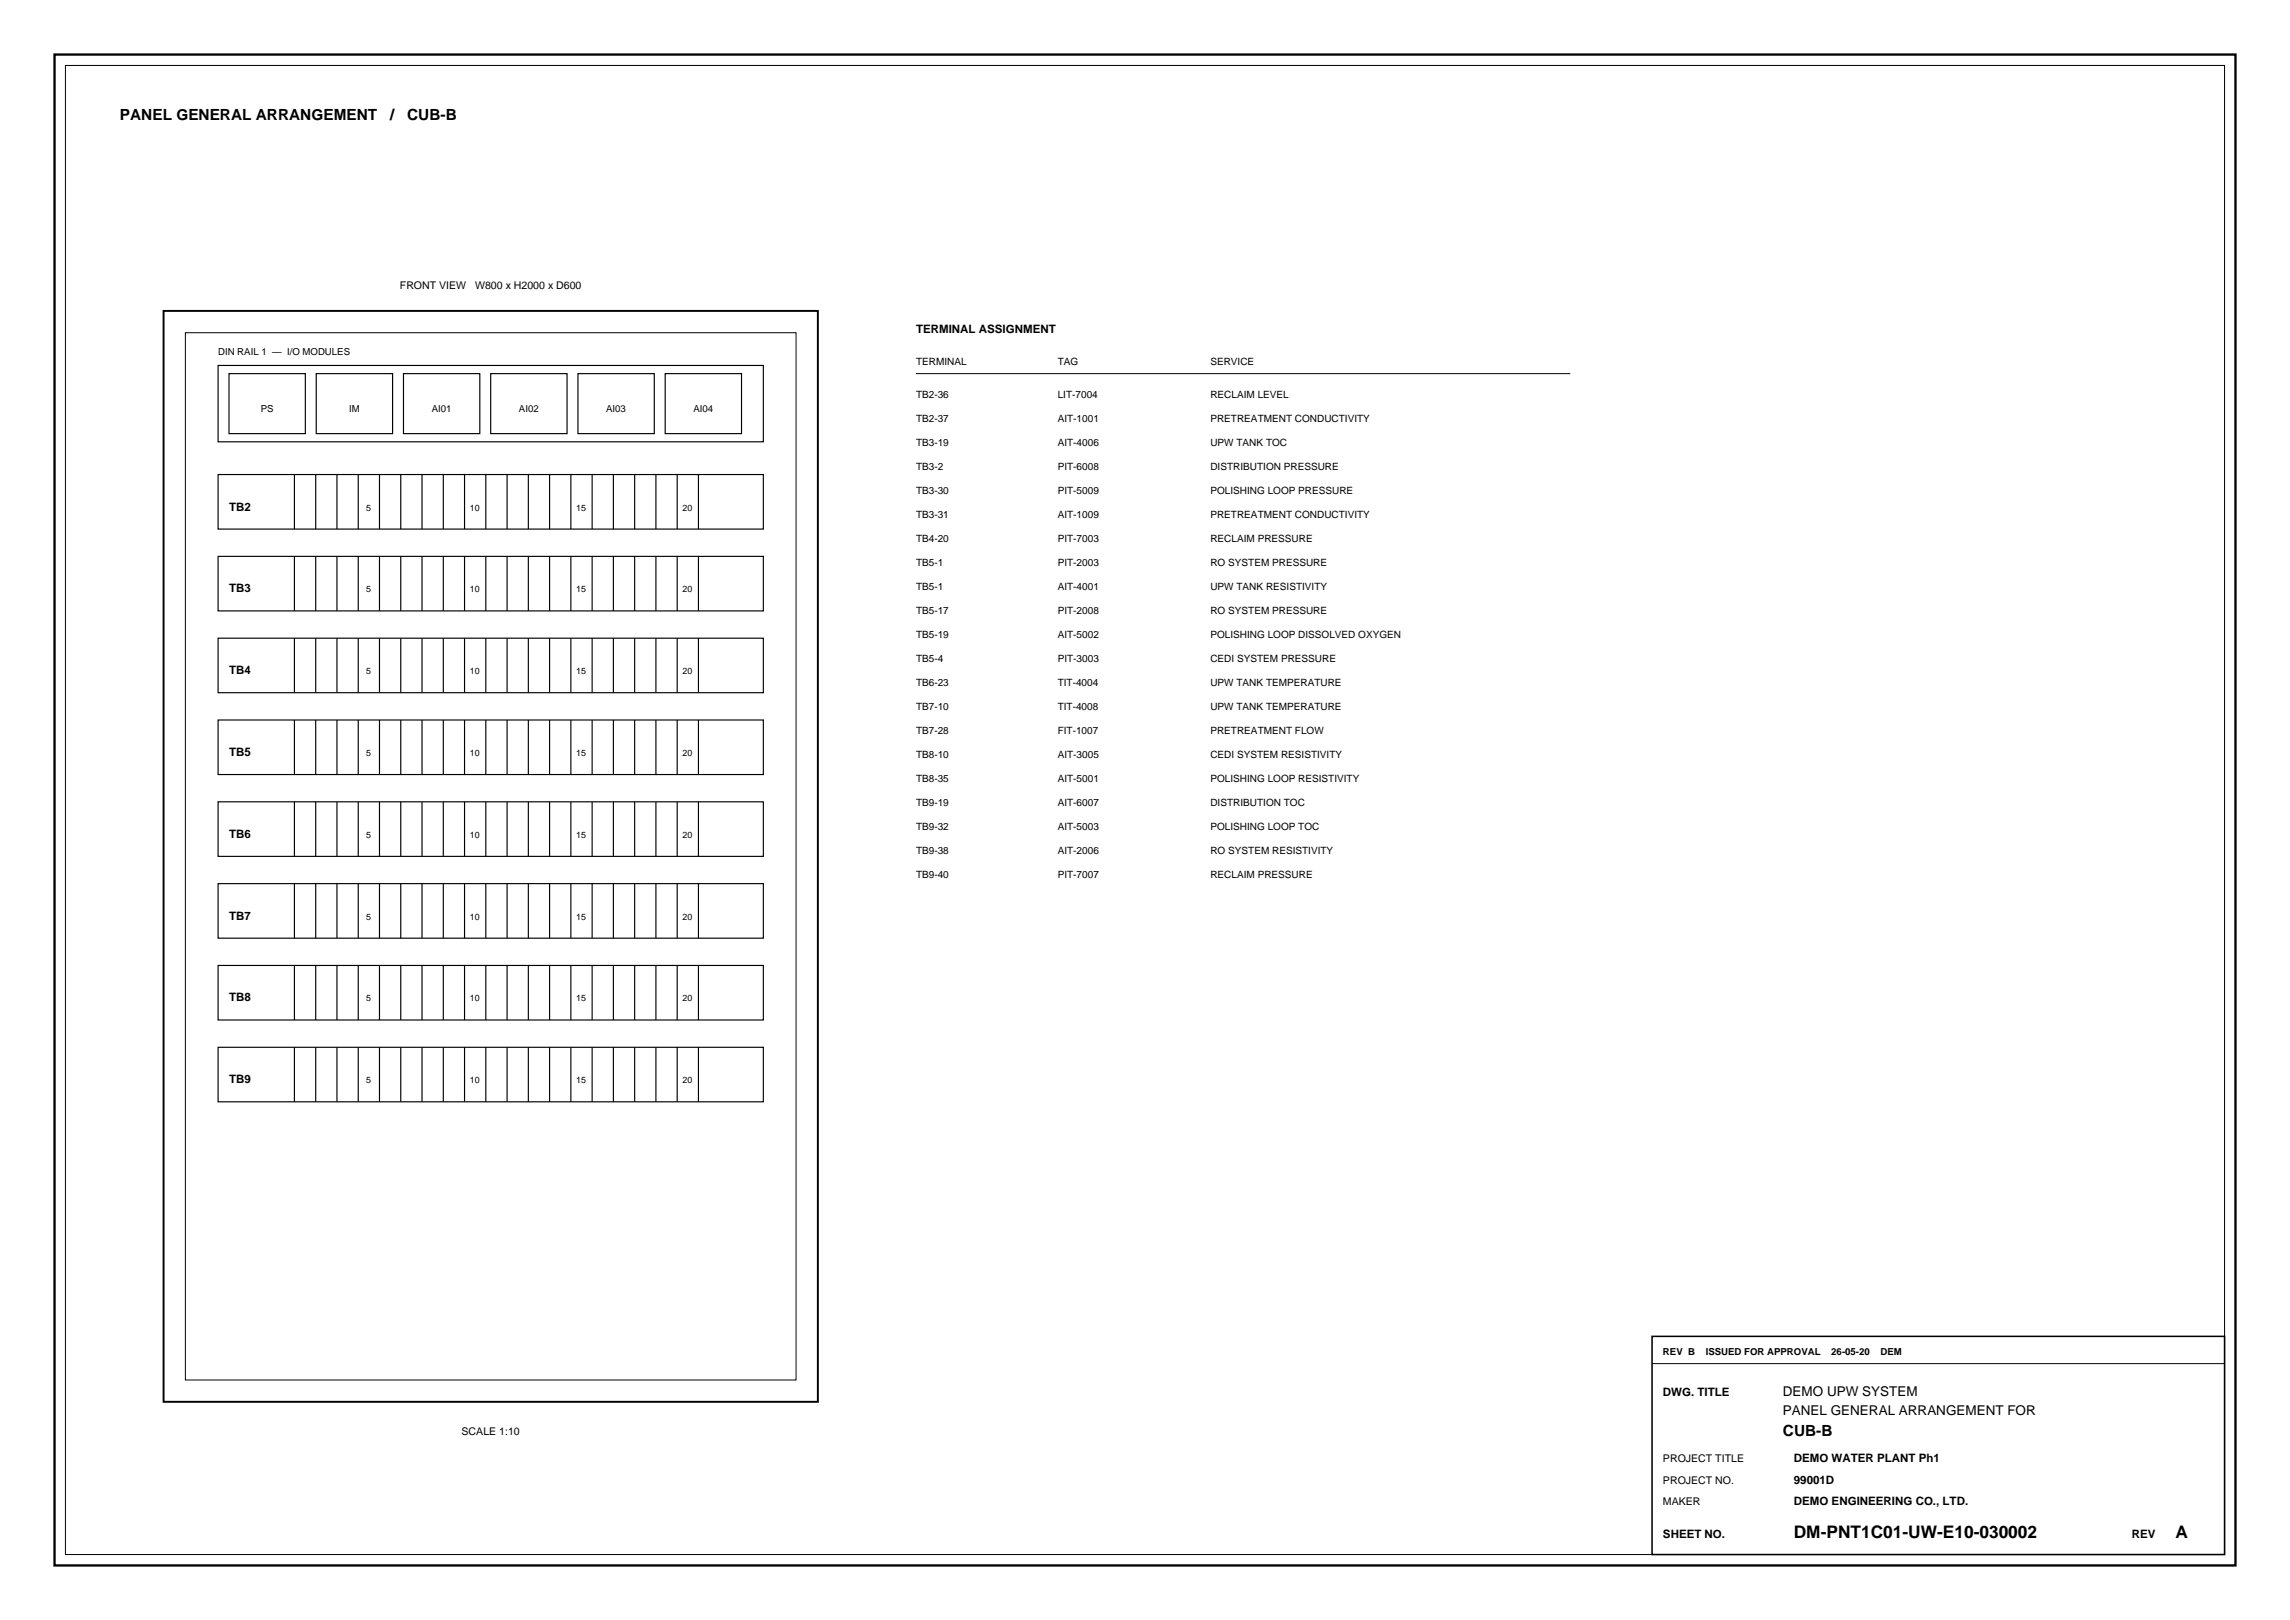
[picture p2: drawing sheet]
<svg xmlns="http://www.w3.org/2000/svg" width="420mm" height="297mm" viewBox="0 0 420 297" stroke-linecap="round" stroke-linejoin="round" font-family="sans-serif">
<defs><g id="words">
<g font-size="3.2">
<text x="329" y="282">DM-PNT1C01-UW-E10-030002</text>
<text x="399" y="282">A</text>
</g>
<g font-size="2.8">
<text x="22" y="22">PANEL GENERAL ARRANGEMENT</text>
<text x="71.5" y="22">/</text>
<text x="74.7" y="22">CUB-B</text>
<text x="327" y="263.2">CUB-B</text>
</g>
<g font-size="2.5">
<text x="327" y="256">DEMO UPW SYSTEM</text>
<text x="327" y="259.4">PANEL GENERAL ARRANGEMENT FOR</text>
</g>
<g font-size="2.1">
<text x="168" y="61">TERMINAL ASSIGNMENT</text>
<text x="42" y="93.6">TB2</text>
<text x="42" y="108.6">TB3</text>
<text x="42" y="123.6">TB4</text>
<text x="42" y="138.6">TB5</text>
<text x="42" y="153.6">TB6</text>
<text x="42" y="168.6">TB7</text>
<text x="42" y="183.6">TB8</text>
<text x="42" y="198.6">TB9</text>
<text x="305" y="256">DWG. TITLE</text>
<text x="329" y="268">DEMO WATER PLANT Ph1</text>
<text x="329" y="272">99001D</text>
<text x="329" y="276">DEMO ENGINEERING CO., LTD.</text>
<text x="305" y="282">SHEET NO.</text>
<text x="391" y="282">REV</text>
</g>
<g font-size="1.9">
<text x="73.3" y="53">FRONT VIEW</text>
<text x="87.1" y="53">W800 x H2000 x D600</text>
<text x="84.7" y="263">SCALE 1:10</text>
<text x="305" y="268">PROJECT TITLE</text>
<text x="305" y="272">PROJECT NO.</text>
<text x="305" y="276">MAKER</text>
</g>
<g font-size="1.8">
<text x="40" y="65">DIN RAIL 1 — I/O MODULES</text>
<text x="168" y="67">TERMINAL</text>
<text x="194" y="67">TAG</text>
<text x="222" y="67">SERVICE</text>
<text x="47.8" y="75.5">PS</text>
<text x="64" y="75.5">IM</text>
<text x="79.2" y="75.5">AI01</text>
<text x="95.2" y="75.5">AI02</text>
<text x="111.2" y="75.5">AI03</text>
<text x="127.2" y="75.5">AI04</text>
<text x="168" y="73">TB2-36</text>
<text x="168" y="77.4">TB2-37</text>
<text x="194" y="73">LIT-7004</text>
<text x="194" y="77.4">AIT-1001</text>
<text x="222" y="73">RECLAIM LEVEL</text>
<text x="222" y="77.4">PRETREATMENT CONDUCTIVITY</text>
<text x="168" y="81.8">TB3-19</text>
<text x="194" y="81.8">AIT-4006</text>
<text x="222" y="81.8">UPW TANK TOC</text>
<text x="168" y="86.2">TB3-2</text>
<text x="194" y="86.2">PIT-6008</text>
<text x="222" y="86.2">DISTRIBUTION PRESSURE</text>
<text x="168" y="90.6">TB3-30</text>
<text x="168" y="95">TB3-31</text>
<text x="194" y="90.6">PIT-5009</text>
<text x="194" y="95">AIT-1009</text>
<text x="222" y="90.6">POLISHING LOOP PRESSURE</text>
<text x="222" y="95">PRETREATMENT CONDUCTIVITY</text>
<text x="168" y="99.4">TB4-20</text>
<text x="194" y="99.4">PIT-7003</text>
<text x="222" y="99.4">RECLAIM PRESSURE</text>
<text x="168" y="103.8">TB5-1</text>
<text x="194" y="103.8">PIT-2003</text>
<text x="222" y="103.8">RO SYSTEM PRESSURE</text>
<text x="168" y="108.2">TB5-1</text>
<text x="168" y="112.6">TB5-17</text>
<text x="194" y="108.2">AIT-4001</text>
<text x="194" y="112.6">PIT-2008</text>
<text x="222" y="108.2">UPW TANK RESISTIVITY</text>
<text x="222" y="112.6">RO SYSTEM PRESSURE</text>
<text x="168" y="117">TB5-19</text>
<text x="194" y="117">AIT-5002</text>
<text x="222" y="117">POLISHING LOOP DISSOLVED OXYGEN</text>
<text x="168" y="121.4">TB5-4</text>
<text x="168" y="125.8">TB6-23</text>
<text x="194" y="121.4">PIT-3003</text>
<text x="194" y="125.8">TIT-4004</text>
<text x="222" y="121.4">CEDI SYSTEM PRESSURE</text>
<text x="222" y="125.8">UPW TANK TEMPERATURE</text>
<text x="168" y="130.2">TB7-10</text>
<text x="194" y="130.2">TIT-4008</text>
<text x="222" y="130.2">UPW TANK TEMPERATURE</text>
<text x="168" y="134.6">TB7-28</text>
<text x="194" y="134.6">FIT-1007</text>
<text x="222" y="134.6">PRETREATMENT FLOW</text>
<text x="168" y="139">TB8-10</text>
<text x="168" y="143.4">TB8-35</text>
<text x="194" y="139">AIT-3005</text>
<text x="194" y="143.4">AIT-5001</text>
<text x="222" y="139">CEDI SYSTEM RESISTIVITY</text>
<text x="222" y="143.4">POLISHING LOOP RESISTIVITY</text>
<text x="168" y="147.8">TB9-19</text>
<text x="194" y="147.8">AIT-6007</text>
<text x="222" y="147.8">DISTRIBUTION TOC</text>
<text x="168" y="152.2">TB9-32</text>
<text x="194" y="152.2">AIT-5003</text>
<text x="222" y="152.2">POLISHING LOOP TOC</text>
<text x="168" y="156.6">TB9-38</text>
<text x="168" y="161">TB9-40</text>
<text x="194" y="156.6">AIT-2006</text>
<text x="194" y="161">PIT-7007</text>
<text x="222" y="156.6">RO SYSTEM RESISTIVITY</text>
<text x="222" y="161">RECLAIM PRESSURE</text>
<text x="305" y="248.5">REV B</text>
<text x="312.8" y="248.5">ISSUED FOR APPROVAL</text>
<text x="335.9" y="248.5">26-05-20</text>
<text x="344.9" y="248.5">DEM</text>
</g>
<g font-size="1.6">
<text x="67.1" y="93.6">5</text>
<text x="86.2" y="93.6">10</text>
<text x="105.7" y="93.6">15</text>
<text x="125.2" y="93.6">20</text>
<text x="67.1" y="108.6">5</text>
<text x="86.2" y="108.6">10</text>
<text x="105.7" y="108.6">15</text>
<text x="125.2" y="108.6">20</text>
<text x="67.1" y="123.6">5</text>
<text x="86.2" y="123.6">10</text>
<text x="105.7" y="123.6">15</text>
<text x="125.2" y="123.6">20</text>
<text x="67.1" y="138.6">5</text>
<text x="86.2" y="138.6">10</text>
<text x="105.7" y="138.6">15</text>
<text x="125.2" y="138.6">20</text>
<text x="67.1" y="153.6">5</text>
<text x="86.2" y="153.6">10</text>
<text x="105.7" y="153.6">15</text>
<text x="125.2" y="153.6">20</text>
<text x="67.1" y="168.6">5</text>
<text x="86.2" y="168.6">10</text>
<text x="105.7" y="168.6">15</text>
<text x="125.2" y="168.6">20</text>
<text x="67.1" y="183.6">5</text>
<text x="86.2" y="183.6">10</text>
<text x="105.7" y="183.6">15</text>
<text x="125.2" y="183.6">20</text>
<text x="67.1" y="198.6">5</text>
<text x="86.2" y="198.6">10</text>
<text x="105.7" y="198.6">15</text>
<text x="125.2" y="198.6">20</text>
</g>
</g></defs>
<path d="M10 10h400v277h-400z" fill="none" stroke="#000" stroke-width=".42"/>
<path d="M12 12h396v273h-396zM34 61h112v192h-112zM168 68.5h120M303 250h105" fill="none" stroke="#000" stroke-width=".18"/>
<path d="M30 57h120v200h-120z" fill="none" stroke="#000" stroke-width=".35"/>
<g fill="none" stroke="#000" stroke-width=".21">
<path d="M40 67h100v14h-100zM42 68.5h14v11h-14zM58 68.5h14v11h-14zM74 68.5h14v11h-14zM90 68.5h14v11h-14zM106 68.5h14v11h-14zM122 68.5h14v11h-14zM40 87h100v10h-100zM54 87v10M57.9 87v10M61.8 87v10M65.7 87v10"/>
<path d="M69.6 87v10M73.5 87v10M77.4 87v10M81.3 87v10M85.2 87v10M89.1 87v10M93 87v10M96.9 87v10M100.8 87v10M104.7 87v10M108.6 87v10M112.5 87v10"/>
<path d="M116.4 87v10M120.3 87v10M124.2 87v10M128.1 87v10M40 102h100v10h-100zM40 117h100v10h-100zM54 102v10M54 117v10M57.9 102v10M57.9 117v10M61.8 102v10M61.8 117v10"/>
<path d="M65.7 102v10M65.7 117v10M69.6 102v10M69.6 117v10M73.5 102v10M73.5 117v10M77.4 102v10M77.4 117v10M81.3 102v10M81.3 117v10M85.2 102v10M85.2 117v10"/>
<path d="M89.1 102v10M89.1 117v10M93 102v10M93 117v10M96.9 102v10M96.9 117v10M100.8 102v10M100.8 117v10M104.7 102v10M104.7 117v10M108.6 102v10M108.6 117v10"/>
<path d="M112.5 102v10M112.5 117v10M116.4 102v10M116.4 117v10M120.3 102v10M120.3 117v10M124.2 102v10M124.2 117v10M128.1 102v10M128.1 117v10M40 132h100v10h-100zM54 132v10"/>
<path d="M57.9 132v10M61.8 132v10M65.7 132v10M69.6 132v10M73.5 132v10M77.4 132v10M81.3 132v10M85.2 132v10M89.1 132v10M93 132v10M96.9 132v10M100.8 132v10"/>
<path d="M104.7 132v10M108.6 132v10M112.5 132v10M116.4 132v10M120.3 132v10M124.2 132v10M128.1 132v10M40 147h100v10h-100zM54 147v10M57.9 147v10M61.8 147v10M65.7 147v10"/>
<path d="M69.6 147v10M73.5 147v10M77.4 147v10M81.3 147v10M85.2 147v10M89.1 147v10M93 147v10M96.9 147v10M100.8 147v10M104.7 147v10M108.6 147v10M112.5 147v10"/>
<path d="M116.4 147v10M120.3 147v10M124.2 147v10M128.1 147v10M40 162h100v10h-100zM40 177h100v10h-100zM54 162v10M54 177v10M57.9 162v10M57.9 177v10M61.8 162v10M61.8 177v10"/>
<path d="M65.7 162v10M65.7 177v10M69.6 162v10M69.6 177v10M73.5 162v10M73.5 177v10M77.4 162v10M77.4 177v10M81.3 162v10M81.3 177v10M85.2 162v10M85.2 177v10"/>
<path d="M89.1 162v10M89.1 177v10M93 162v10M93 177v10M96.9 162v10M96.9 177v10M100.8 162v10M100.8 177v10M104.7 162v10M104.7 177v10M108.6 162v10M108.6 177v10"/>
<path d="M112.5 162v10M112.5 177v10M116.4 162v10M116.4 177v10M120.3 162v10M120.3 177v10M124.2 162v10M124.2 177v10M128.1 162v10M128.1 177v10M40 192h100v10h-100zM54 192v10"/>
<path d="M57.9 192v10M61.8 192v10M65.7 192v10M69.6 192v10M73.5 192v10M77.4 192v10M81.3 192v10M85.2 192v10M89.1 192v10M93 192v10M96.9 192v10M100.8 192v10"/>
<path d="M104.7 192v10M108.6 192v10M112.5 192v10M116.4 192v10M120.3 192v10M124.2 192v10M128.1 192v10"/>
</g>
<path d="M303 245h105v40h-105z" fill="none" stroke="#000" stroke-width=".28"/>
<use href="#words"/>
</svg>
